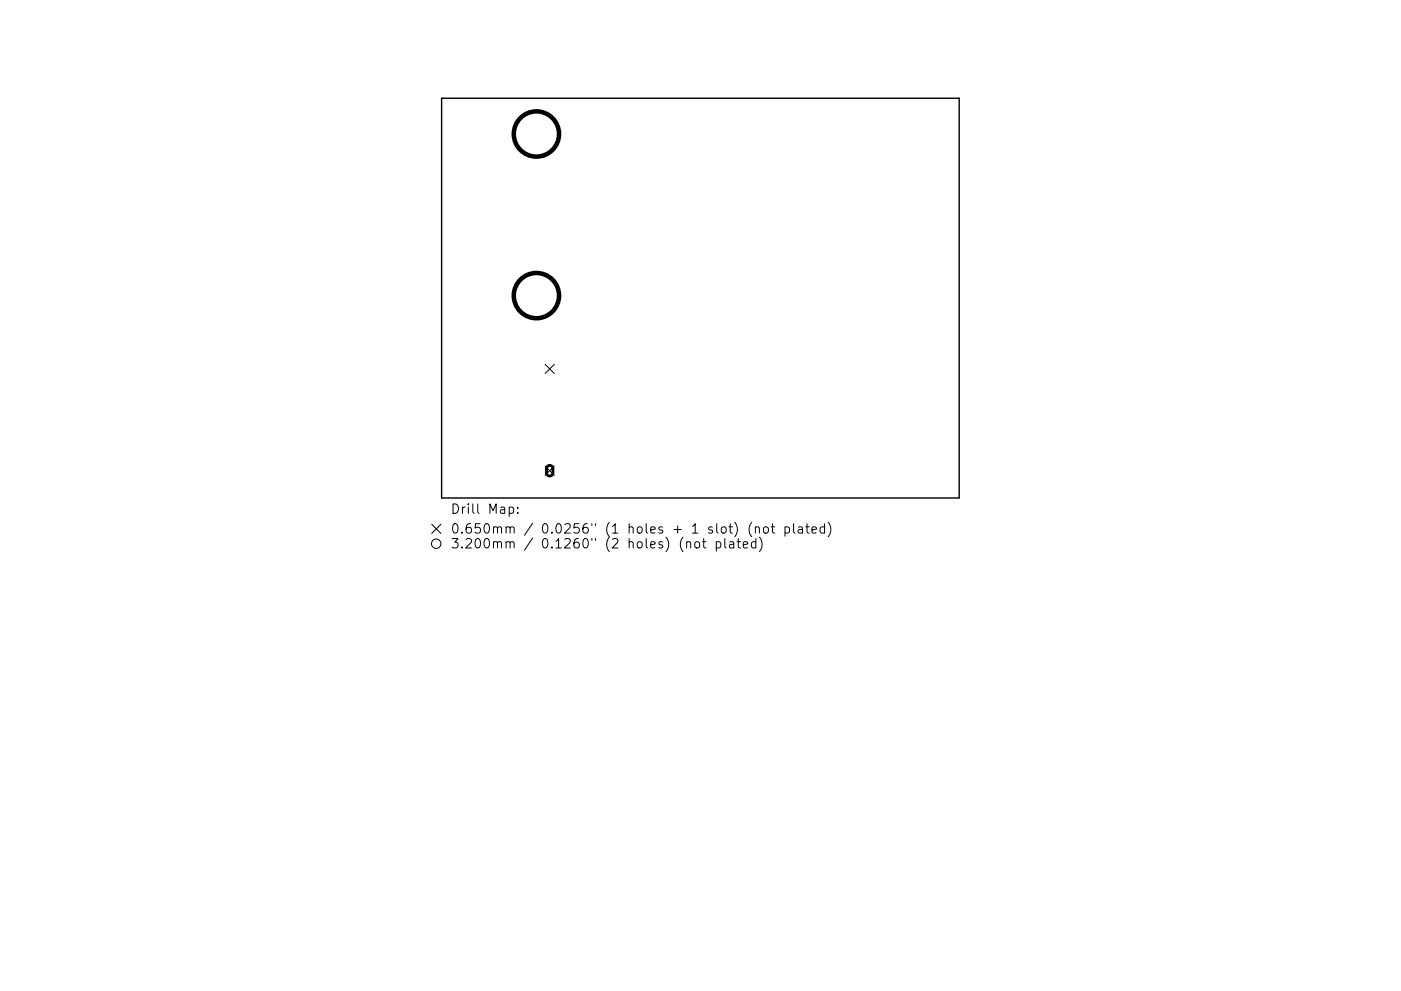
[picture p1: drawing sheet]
<svg xmlns="http://www.w3.org/2000/svg" width="297mm" height="210mm" viewBox="0 0 297 210" stroke-linecap="round" stroke-linejoin="round" font-family="sans-serif">
<defs><g id="words">
<g font-size="2.8">
<text x="95.5" y="109">Drill Map:</text>
<text x="95.5" y="113.2">0.650mm / 0.0256&quot; (1 holes + 1 slot) (not plated)</text>
<text x="95.5" y="116.4">3.200mm / 0.1260&quot; (2 holes) (not plated)</text>
</g>
</g></defs>
<path d="M93.6 20.8h109.8v84.9h-109.8z" fill="none" stroke="#000" stroke-width=".3"/>
<g fill="none" stroke="#000" stroke-width=".21">
<path d="M115.6 77.3l1.9 1.9M117.5 77.3l-1.9 1.9M115.6 98.9l1.9 1.9M117.5 98.9l-1.9 1.9M91.5 111.2l2 2M93.5 111.2l-2 2M108 107.7l.5-.1 .4 .4v.5l-.2 .3h-.7M109.8 108.7v.2M109.8 107.7v.2M145.6 115.1l.3-.2 .4 .1 .1 1.3M147.4 115.1l.3-.2a.54 .54 0 0 1 .6 .4v.6a.54 .54 0 0 1-.5 .4 .54 .54 0 0 1-.5-.4zM148.9 114.9h.8"/>
<path d="M149.2 114.3v1.7l.1 .2 .4 .1M151.9 115l.5-.1 .4 .4v.6l-.2 .3h-.7M151.9 114.9v2M153.7 114.3v1.7l.3 .3M154.7 115h.8l.1 1.3M155.6 115.4l-.7 .1a.39 .39 0 0 0-.3 .4 .39 .39 0 0 0 .3 .4l.7-.1M155.8 110.8a2.29 2.29 0 0 1 0 3.1M156.2 114.9h.8M156.5 114.3v1.7l.1 .2 .4 .1M157.6 115.6l.9-.2-.1-.4-.5-.1-.3 .3 .1 1h.7M159.4 110.8a2.29 2.29 0 0 0 0 3.1M160.2 112a.5 .5 0 0 1 .8 .1v1"/>
<path d="M160.2 111.8v1.3M160.2 115l-.5-.1-.4 .4v.6l.2 .3h.7M160.2 114.3v2M161 114a2.29 2.29 0 0 1 0 3M162 112a.54 .54 0 0 1 .5-.2 .54 .54 0 0 1 .4 .4v.5a.54 .54 0 0 1-.5 .4 .54 .54 0 0 1-.5-.4zM163.5 111.8h.7M163.8 111.1v1.7l.1 .2 .3 .1M166.4 111.9l.6-.1 .4 .4v.5l-.2 .3h-.8M166.4 111.8v2M168.2 111.1v1.7l.3 .3M169.3 111.9h.8l.1 1.2M170.2 112.3h-.7a.39 .39 0 0 0-.3 .4 .39 .39 0 0 0 .3 .4l.7-.1"/>
<path d="M170.8 111.8h.8M171.1 111.1v1.7l.1 .2 .4 .1M172.2 112.4l.9-.1-.1-.4-.6-.1-.2 .3v.9h.8M174.8 111.9l-.6-.1-.3 .4v.5l.2 .3h.7M174.8 111.1v2M175.6 110.8a2.29 2.29 0 0 1 0 3.1"/>
<circle cx="92.5" cy="115.4" r="1"/>
</g>
<path d="M116.1 98.9l.6-.1 .5 .4v1.3l-.4 .4h-.5l-.4-.4v-1.1z" fill="none" stroke="#000" stroke-width=".6"/>
<g fill="none" stroke="#000" stroke-width=".96">
<circle cx="113.7" cy="28.4" r="4.8"/>
<circle cx="113.7" cy="62.7" r="4.8"/>
</g>
<use href="#words"/>
</svg>
